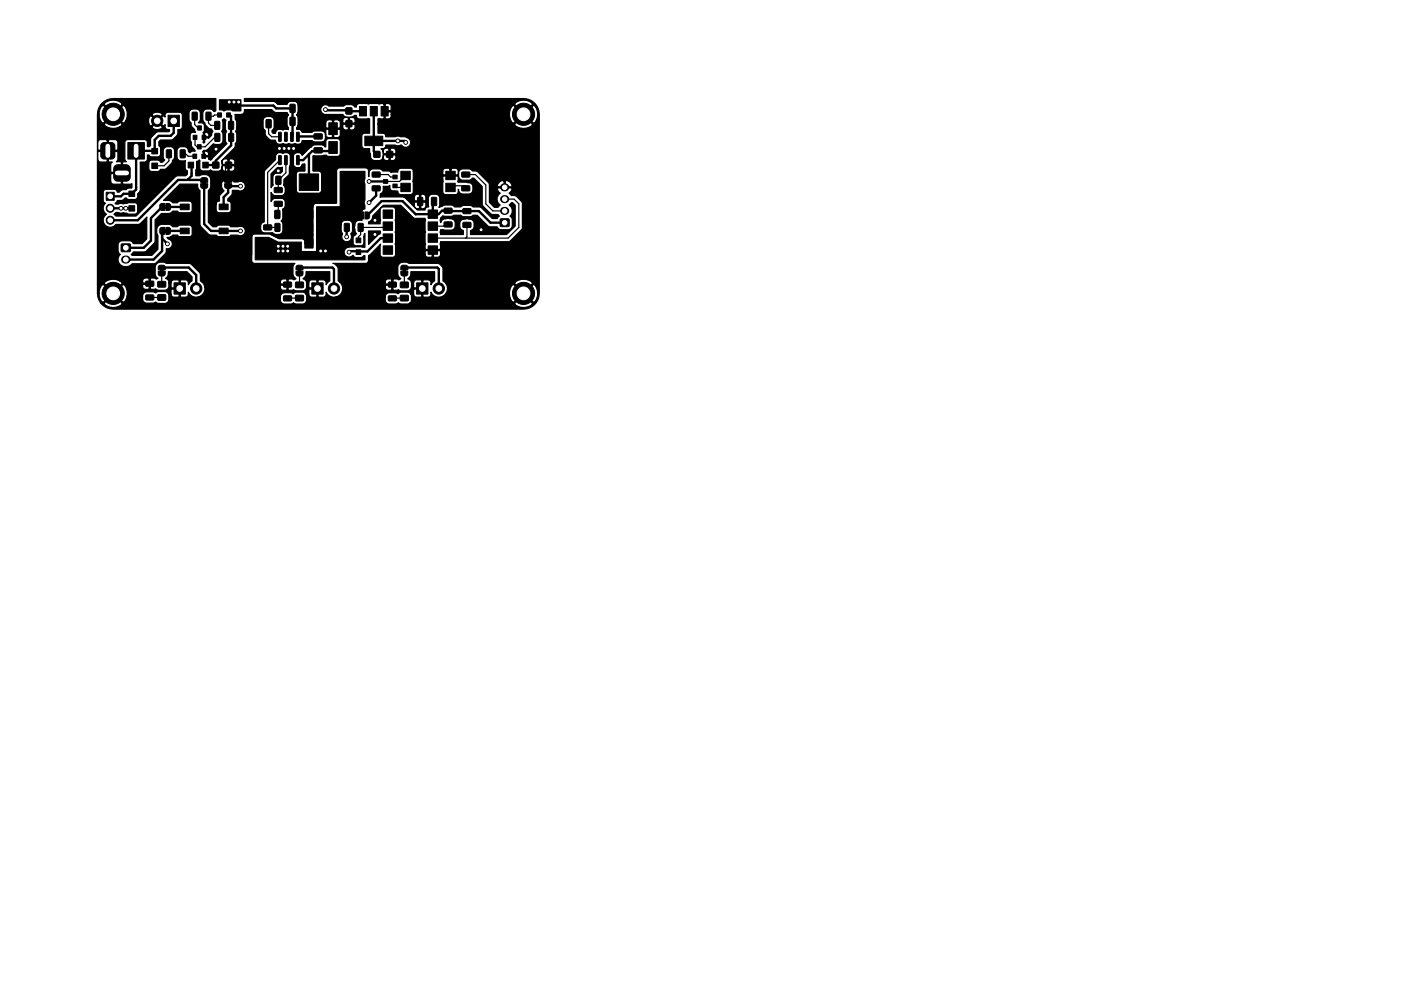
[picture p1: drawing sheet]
<svg xmlns="http://www.w3.org/2000/svg" width="297mm" height="210mm" viewBox="0 0 297 210" stroke-linecap="round" stroke-linejoin="round" font-family="sans-serif">
<g fill="#000" stroke="#000" stroke-width=".21">
<path d="M21.6 30.5l.4-.2 1.6-.1a.75 .75 0 0 1 .8 .8v2a.75 .75 0 0 1-.8 .7h-1.5a.75 .75 0 0 1-.7-.7v-2.1zM24.4 35.2l.5-.2 1.8-.1a.88 .88 0 0 1 .9 .9v1.8a.88 .88 0 0 1-.9 .8h-1.7a.87 .87 0 0 1-.9-.8v-1.9zM27.1 30.2h3.5v3.5h-3.5zM32.2 31.5h1.2v1.1h-1.2zM32.2 34.6h1.2v1.1h-1.2zM35.3 31.8h.8l.2 .1 .1 1.4-.2 .2h-.7l-.2-.1zM35.6 24.4h2.4v2.4h-2.4zM38.2 31.8h.9l.2 .1v1.4l-.1 .2h-.8l-.2-.1zM39.9 34.4h1.1v1.2h-1.1zM40.8 23.8h.8l.2 .1v1.4l-.1 .2h-.8l-.2-.1zM40.9 32.7h.8v.9h-.8zM40.9 28.7h.8v.9h-.8z"/>
<path d="M42.7 37.8l.3-.1h.8l.2 .4v.6h-1.5zM41.9 30.7h.7v.9h-.7zM41.9 26.7h.8v.9h-.8zM43 38.6h.6v.5h-.6zM42.8 32.7h.8v.9h-.8zM42.9 28.7h.7v.9h-.7zM42.5 39h1.5v.7l-.3 .3-.9-.1-.2-.3zM43 34.4h1.1v1.2h-1.1zM43.7 23.8h.8l.2 .1 .1 1.4-.2 .2h-.7l-.2-.1zM45.1 34.4h1.3v1.2h-1.3zM45.6 25.8l.8-.1 .2 .2v1.3l-.1 .2-.8 .1-.2-.2zM45.6 28.3h.8l.2 .1v1.4l-.1 .2h-.8l-.2-.1z"/>
<path d="M46.2 23.9h.8v.9h-.8zM47.7 37.8l.4-.1h.8l.2 .4v.6h-1.5zM47.1 21.9h.8v.9h-.8zM48.1 38.6h.6v.5h-.6zM48 23.9h.9v.9h-.9zM47.8 34.4h1.3v1.2h-1.3zM47.6 39h1.5v.7l-.4 .3-.8-.1-.3-.3zM48.5 25.8l.8-.1 .2 .2v1.3l-.1 .2-.8 .1-.1-.2zM48.5 28.3h.8l.2 .1 .1 1.4-.2 .2h-.7l-.2-.1zM53.5 25.4l.8-.1 .2 .2 .1 1.4-.2 .2h-.7l-.2-.1zM56.4 25.4l.9-.1 .2 .2v1.4l-.1 .2h-.8l-.2-.1zM58.5 37.4l.9-.1 .2 .2v1.4l-.1 .2h-.8l-.2-.1z"/>
<path d="M59.1 33l.5 .1v1.7l-.1 .1-.5-.1zM59.1 28.1l.5 .1v1.7l-.1 .1-.5-.1zM58.2 39.8h1.5l.2 .2-.1 .8-.2 .1h-1.3l-.2-.2zM60.4 33l.5 .1v1.7l-.1 .1-.5-.1zM60.4 28.1l.5 .1v1.7l-.1 .1-.5-.1zM61.6 33l.6 .1v1.7l-.1 .1-.5-.1zM61.6 28.1l.6 .1v1.7l-.1 .1-.5-.1zM61.5 37.4l.8-.1 .2 .2v1.4l-.1 .2h-.8l-.2-.1zM61.5 22.2l.9-.1 .2 .1v1.5l-.1 .2h-.8l-.2-.1zM61.5 24.9l.9-.1 .2 .2v1.4l-.1 .2h-.8l-.2-.1zM62.9 33l.6 .1v1.7l-.2 .1-.4-.1zM62.9 28.1l.6 .1v1.7l-.2 .1-.4-.1z"/>
<path d="M64.5 22.2l.8-.1 .2 .1v1.5l-.1 .2h-.8l-.2-.1zM64.5 24.9l.8-.1 .2 .2v1.4l-.1 .2h-.8l-.2-.1zM66.6 31.4h1.6l.1 .1v.8l-.2 .2-1.4-.1-.1-.2zM66.6 28.4h1.6l.1 .2v.8l-.2 .1h-1.4l-.1-.2zM69.7 26h1.8v2.5h-1.8zM69.7 30h1.8v2.5h-1.8zM73.4 25.6h1.2v1.3h-1.2zM73.4 22.9h1.2v1.3h-1.2zM76.2 22.6h1.5v2h-1.5zM77.4 28.9h3.7v2h-3.7zM78.5 22.6h1.5v2h-1.5zM79.3 32.1h1.2v1.3h-1.2z"/>
<path d="M78.9 39.5l1.6-.1 .1 .2v.8l-.2 .1h-1.4l-.1-.2zM78.9 36.5h1.6l.1 .2v.8l-.2 .1h-1.4l-.1-.2zM80.8 22.6h1.5v2h-1.5zM81.3 38.1h.9v.8h-.9zM82 32.1h1.2v1.3h-1.2zM83.3 37.1h.9v.8h-.9zM83.3 39h.9v.8h-.9zM85 38.9h2v1.8h-2zM85 36.3h2v1.8h-2zM94.5 36.3h2v1.8h-2zM94.5 38.9h2v1.8h-2zM97.9 39.5l1.6-.1 .1 .2v.8l-.2 .1h-1.4l-.1-.2z"/>
<path d="M97.9 36.5h1.6l.1 .2v.8l-.2 .1h-1.4l-.1-.2zM22.5 40.8h1.7v1.7h-1.7zM25.7 51.8h1.9v1.5l-1.8 .1zM27.3 40.5h1.3v1.2h-1.3zM27.3 43.6h1.3v1.2h-1.3zM30.9 59.7h1.6l.1 .2v.7l-.2 .1h-1.4l-.1-.2zM33.7 56.4l.3-.1h.8l.2 .3v.7h-1.5zM34 57.2h.6v.5h-.6zM34 43.3l.9-.1v1.5l-.7-.1-.3-.2v-.8zM34 48.4l.9-.2v1.5h-.7l-.3-.2v-.8zM34.8 43.6h.5v.6h-.5zM34.8 48.7h.5v.6h-.5z"/>
<path d="M33.5 59.8l1.6-.1v1.1l-1.6 .1zM33.5 57.6h1.5v.7l-.3 .2h-.9l-.2-.3zM35.2 43.2h.6l.3 .2 .1 .9-.3 .3-.7 .1zM35.2 48.2l.6 .1 .3 .2 .1 .9-.3 .3h-.7zM38.2 48.4h1.9v1.2h-1.9zM38.2 43.3h1.9v1.2h-1.9zM46.5 48.4h1.9v1.2h-1.9zM46.5 43.3h1.9v1.2h-1.9zM55.9 47.8l1.6-.1 .1 .2v.8l-.2 .1h-1.4l-.1-.2zM55.9 50.7l1.6-.1 .1 .2v.8l-.2 .1h-1.4l-.1-.2zM58.3 44.7l.8-.1 .2 .1 .1 1.5-.2 .2h-.7l-.2-.1zM58.3 47.4h.9l.2 .1v1.4l-.1 .2h-.8l-.2-.1z"/>
<path d="M58.2 42.8l1.5-.1 .2 .2-.1 .8-.2 .1h-1.3l-.2-.2zM60.2 59.9l1.5-.1 .1 .2v.8l-.2 .1h-1.4l-.1-.2zM61.3 47.4h.8l.2 .1v1.4l-.1 .2h-.8l-.2-.1zM61.2 44.7l.9-.1 .2 .1v1.5l-.1 .2h-.8l-.2-.1zM62.9 56.4l.3-.1h.8l.2 .3 .1 .7h-1.6zM63.2 57.2h.6v.5h-.6zM63.4 36.9h4.2v3.5h-4.2zM62.7 59.9h1.6v1.1h-1.6zM62.7 57.6h1.6l-.1 .7-.3 .2h-.9l-.2-.3zM65.2 47.4l.9-.1 .2 .2v1.4l-.1 .2h-.8l-.2-.1zM65.3 44.7l.8-.1 .2 .1v1.5l-.1 .2h-.8l-.2-.1zM65.3 50.7l.8-.1 .2 .1v1.5l-.1 .2h-.8l-.2-.1z"/>
<path d="M68.2 47.4l.8-.1 .2 .2 .1 1.4-.2 .2h-.7l-.2-.1zM68.2 44.7l.9-.1 .2 .1v1.5l-.1 .2h-.8l-.2-.1zM68.2 50.7l.9-.1 .2 .1v1.5l-.1 .2h-.8l-.2-.1zM73 36.9h4v3.5h-4zM73 47.4h.9l.2 .1v1.4l-.1 .2h-.8l-.2-.1zM75.5 53h1v1h-1zM75.5 50.5h1v1h-1zM76 47.4h.8l.2 .1v1.4l-.1 .2h-.8l-.2-.1zM76.2 45.1l.9-.1v1.5l-.7-.1-.3-.2v-.8zM77.4 45h.6l.3 .3 .1 .8-.3 .3-.7 .1zM81.2 52.2h2v1.7h-2zM81.2 49.6h2v1.8h-2z"/>
<path d="M81.2 47.1h2v1.8h-2zM81.2 44.5h2v1.8h-2zM82.4 59.9l1.5-.1 .2 .2-.1 .8-.2 .1h-1.4l-.1-.2zM85.1 56.4l.4-.1h.7l.3 .3v.7h-1.5zM85.4 57.2h.6v.5h-.6zM84.9 59.9h1.6l.1 1.1h-1.6zM85 57.6h1.5l-.1 .7-.3 .2h-.8l-.3-.3zM88.6 41.9l.8-.1 .2 .2v1.4l-.1 .2h-.8l-.2-.1zM90.8 44.5h2v1.8h-2zM90.8 47.1h2v1.8h-2zM90.8 49.6h2v1.8h-2zM90.8 52.2h2v1.7h-2z"/>
<path d="M91.5 41.9l.9-.1 .2 .2v1.4l-.1 .2h-.8l-.2-.1zM94.2 44.2h1.5l.2 .2-.1 .7-.2 .2-1.3-.1-.2-.2zM94.2 47.1h1.5l.2 .2-.1 .8-.2 .1h-1.3l-.2-.2zM98.2 44.3h1.5l.2 .1-.1 .8-.2 .1h-1.3l-.2-.2zM98.2 47.2h1.5l.2 .2-.1 .7-.2 .2-1.3-.1-.2-.2zM106.1 46.5h1.8v1.5h-1.8zM30.9 62.6h1.6l.1 .2v.7l-.2 .2-1.4-.1-.1-.1zM33.5 62.6l1.6-.1v1.1l-1.6 .1zM36.9 60h2.4v2.4h-2.4zM60.2 62.8h1.5l.1 .2v.7l-.2 .2-1.4-.1-.1-.2zM62.7 62.7h1.6v1.1h-1.6zM66.1 60h2.4v2.4h-2.4z"/>
<path d="M82.4 62.8h1.5l.2 .2-.1 .7-.2 .2-1.4-.1-.1-.2zM84.9 62.7h1.6l.1 1.1h-1.6zM88.3 60h2.4v2.4h-2.4z"/>
<circle cx="24" cy="24.2" r="2.35"/>
<circle cx="33.3" cy="25.6" r="1.2"/>
<circle cx="45.8" cy="31.6" r=".4"/>
<circle cx="48.6" cy="21.6" r=".4"/>
<circle cx="49.6" cy="21.6" r=".4"/>
<circle cx="50.6" cy="21.6" r=".4"/>
<circle cx="51" cy="39.5" r=".4"/>
<circle cx="59" cy="36.2" r=".4"/>
<circle cx="59.2" cy="31.5" r=".4"/>
<circle cx="60.2" cy="31.5" r=".4"/>
<circle cx="61.2" cy="31.5" r=".4"/>
<circle cx="62.2" cy="31.5" r=".4"/>
<circle cx="69" cy="23.2" r=".4"/>
<circle cx="78.2" cy="38.5" r=".4"/>
<circle cx="84.4" cy="29.9" r=".4"/>
<circle cx="86" cy="30.2" r=".4"/>
<circle cx="111" cy="24.2" r="2.35"/>
<circle cx="23.4" cy="46.7" r=".85"/>
<circle cx="23.4" cy="44.2" r=".85"/>
<circle cx="25.7" cy="44.2" r=".4"/>
<circle cx="26.7" cy="44.2" r=".4"/>
<circle cx="35.5" cy="51.7" r=".4"/>
<circle cx="51" cy="49" r=".4"/>
<circle cx="59" cy="52.2" r=".4"/>
<circle cx="59" cy="53.2" r=".4"/>
<circle cx="60" cy="52.2" r=".4"/>
<circle cx="60" cy="53.2" r=".4"/>
<circle cx="61" cy="52.2" r=".4"/>
<circle cx="61" cy="53.2" r=".4"/>
<circle cx="68" cy="53.2" r=".4"/>
<circle cx="69" cy="53.2" r=".4"/>
<circle cx="73.5" cy="50.2" r=".4"/>
<circle cx="74" cy="53.5" r=".4"/>
<circle cx="78.3" cy="43" r=".4"/>
<circle cx="79.5" cy="46.7" r=".4"/>
<circle cx="79.5" cy="49.7" r=".4"/>
<circle cx="102" cy="48.7" r=".4"/>
<circle cx="24" cy="62.2" r="2.35"/>
<circle cx="41.6" cy="61.2" r="1.2"/>
<circle cx="70.8" cy="61.2" r="1.2"/>
<circle cx="93" cy="61.2" r="1.2"/>
<circle cx="111" cy="62.2" r="2.35"/>
</g>
<path d="M106.9 39.7h.2M26.5 55.1h.3M106.9 42.2h.2M106.9 44.7h.2" fill="none" stroke="#000" stroke-width="1.7"/>
<g fill="none" stroke="#000" stroke-width=".5">
<path d="M36.8 25.6v2.6l-.6 .6h-2.5l-.9 .9v1.8l-.5 .5h-3.4v8.2l-1 .9h-1.7l-.5 .6h-2.3M39.8 38.1l3.5 .1M40.6 35v2.3l-.8 .9h-2l-8.6 8.5h-5.8M43.3 39.5v8l1.4 1.5h6.3M47.5 22.4h10.5l.6 .6h3.4v5.9l-.1 .1M48.4 39.5v1.4l-1 .9v2.1M48.4 39.5h.1M48.4 39.5h2.6M48.4 24.4h.3l.3 .2v6.2l-3.3 3.3v.9h-2.1M49 29.1h.1M65.5 32.7v5.9M67.4 28.9l-4.2 .1"/>
<path d="M69 23.2l.1 .2h4.2l.1 .2h3.6M70.2 32h-4l-1.9 2h-1.1M78.3 38.5h3.4M79.3 23.6v8.5l.6 .6M79.3 29.9h6.4l.3 .3M79.7 40v1.5l-1.4 1.5M23.4 44.2h4.5M27.9 44.2h.1M34.3 56.8h5.7l1.6 1.6v2.8M34.4 43.9l-2.4 2.4v4.7l-1.5 1.6h-3.8M34.4 50.6l1.1 1.1M34.4 49v4.3l-1.8 1.8h-5.9"/>
<path d="M35.7 49h3.5M35.7 43.9h3.5M39.2 49h.1M39.2 43.9h.1M47.4 49h.1M63.5 56.8h7l.3 .3v4.1M68.7 45.5h4.7l.3 .2h2.9M68.8 45.5h-.1M73.5 48.2v2M77.9 45.7l3-3h4.4l2.8 2.8 4.9-.1 .7-.7 7.8 .1 2.5 2.4h3M82.2 50.5h-1.5l-2.8 2.8h-3.7l-.2 .2M85.7 56.8h7l.3 .3v4.1"/>
<path d="M92 42.2l-.2 .2v3"/>
</g>
<g fill="none" stroke="#000" stroke-width=".25">
<path d="M35.8 32.6v1.6l-1 1h-2M38.7 32.6h.7l.5 .5h1.4M41.3 29.1v1.6l.4 .4h1.8l2-2h.6M41.5 24.7l-.2 .2v1.5l.8 .9h.3M46.6 24.4h-1.1l-.2 .2h-1.1v1.5l.5 .5h1.4M47.8 35v2.1l.6 .5v.6M57 26.2v2.2l.6 .6h1.7M59.3 34l-2.6 2.6v11.6h2.1M60.6 34v2.7l-1.6 1.6v2M61.9 34v6.7M79.7 37h2.6l.5 .5h.9M83.7 39.4l.4 .4h1.9"/>
<path d="M86 37.2l-1.3 1.3h-3M98.8 37h2l2.2 2.2v4l1.5 1.5h2.5M98.8 39.4h-2.9l-.4 .4M34.3 58.1v2.2M59 43.2v2.1l-.2 .2M61.9 40.6l-.2 .1v7.5M63.5 58.1v2.3M76.5 48.2v1.6l-.5 .4v1M82.2 48l-.2 .2h-6.1M85.7 58.1v2.3M95 47.1l-.9 .9h-2.3M99 47.2v3l-.3 .3"/>
<path d="M107 42.2h2l1 1v5l-2.3 2.3h-15.9M31.7 63.1h2.6M63.5 63.2l-2.5 .1M85.7 63.2l-2.5 .1"/>
</g>
<path d="M21.6 21.9a3.4 3.4 0 0 1 2.4-1h21.8v2.5l-.2 .2-.3 .1-.6-.5-.8-.1-.5 .2-.4 .6 .1 1.7 .3 .4 .3 .6 .6 .6 .6 .2 .3 .5-.3 .8-.7 .7-.8-.1v.8l-.2 .3-.2-.2 .1-2h.3v.8h.7a.55 .55 0 0 0 0-.7 .55 .55 0 0 0-.7-.1l-.4-.1 .3-.4-.1-1.4-.4-.2h-.8l.5-.7v-1.4a.89 .89 0 0 0-.9-.9l-1 .1-.5 .7v1.7l.4 .4 .1 .8 .7 .7 .2 .6h-.6a.64 .64 0 0 0-.6 .6v1l.3 .4v.9l.8 1.1h-.6l-.6 .3-.3-.4a.89 .89 0 0 0-.9-.9h-.8l-.5 .4-.2 .5v1.3a.89 .89 0 0 0 .9 .8h.9v1.7l.4 .4v.7l-.3 .4h-1.6l-.5 .1-8.5 8.4h-4.2l-.5-.3 .5-.4 1 .1 .6-.1 1.1 .3h1.5l.4-.5v-1.3a.64 .64 0 0 0-.6-.6h-1.4l-1 .3-.6-.1-1 .1-.2-.2 .3-.2 .2-.4h1.1l.6-.5 .6 .3h1.4a.64 .64 0 0 0 .6-.6v-.6l.4-.4 .1-.5v-5.6h1.9v1.3l.1 .3 .4 .2h1.4l.5-.5 1.2-.1 1.2-1.2 .6-1.3v-1.3l-.1-.5-.6-.4h-.8a.89 .89 0 0 0-.9 .9v1.4l.3 .5-.4 .5h-.5l-.5-.4h-1.3a.64 .64 0 0 0-.6 .6h-1.9v-.2h1l.4-.2 .1-.3v-1h.4l.2 .3 .4 .1h1.3l.4-.2 .1-.3v-1.3l-.3-.6v-.9l.3-.3h2.2l.5-.1 1-1.1v-1h.3a.64 .64 0 0 0 .7-.7v-2.4l-.2-.4-.5-.2h-2.4a.64 .64 0 0 0-.6 .6v.5l-.4-.3-1.1 1 1.1 1.1 .4-.3v.4a.71 .71 0 0 0 .9 .7l-.1 .4h-2.1l-.7 .3-1 1.1-.1 1.6-.2 .2h-.5v-1l-.3-.4-3.8-.1a.64 .64 0 0 0-.6 .6v3.5l.3 .6h-.7l-.1 .2v4.4l.1 .2 1.9-.1v.8l-.9 .2-.3 .2-1 .1-.5 .5h-.4l-.2-.5-.4-.1h-1.8a.64 .64 0 0 0-.6 .6v1.8l.4 .5a1.48 1.48 0 0 0 .3 2.4 1.49 1.49 0 0 0-.3 2.2 1.49 1.49 0 0 0 2.3-.1h4.8l.4-.2 1.3-1.4v4.7l-1 1h-1.8l-.4-.5-.5-.1h-1.5l-.5 .1-.4 .6v1.4l.2 .5 .3 .3a1.6 1.6 0 0 0 .1 2.3 1.6 1.6 0 0 0 2.3-.2l.1-.1 4.9-.1 2.2-2.2 .2-.9h.1a1.04 1.04 0 0 0 1.1-.9 1.04 1.04 0 0 0-.8-1.2l-.3-.3 .8-.2h17.2v5l.2 .5 .4 .2h8.5l-.4 .7v1.5l.2 .6 .4 .4a.49 .49 0 0 1-.7 .1h-.8l-.1 .1v2.1l.1 .2h.6a.58 .58 0 0 1 .9 .1h1.4a.89 .89 0 0 0 .9-.9v-.8h.5v.9l.1 .2h1.6v-1.6l-.2-.1h-1l-.3 .2-.2 .4h-.5a.87 .87 0 0 0-.7-.8l.5-.7 .1-.9h5v2l-.8 .8v-.4a.64 .64 0 0 0-.6-.6h-.9l-.2 .1v3.4l.2 .1h1.2l.3-.3v-.7a1.81 1.81 0 0 0 2.1 1h10.5v.6a.89 .89 0 0 0 .9 .9h1.4a.55 .55 0 0 1 .9 0h1.5l.5-.2h22.2l.2 .4a3 3 0 0 0 3.4 0l.2-.4-1.9-1.9-1.9 1.9h-22.2l.3-.5-.1-1.4h.6a.64 .64 0 0 0 .6 .6h.9l.2-.1v-1.6h-1.5l-.2 .2v.9h-.6l-.3-.3-.4-.1h-1.5l-.5 .3-.4-.2h-1.4a.89 .89 0 0 0-.9 .9h-10.4a1.83 1.83 0 0 0 1.3-2.1h9.1l.1 .4 .3 .2 .8 .1 .2-.2v-.9h-1.3l-.1 .4h-9.1l-.2-.6-.4-.5h9.7l.1 .5h1.3v-1h.2v2.1l.2 .2 1-.2 .4 .3h1.6l.7-.5v-1.2h.5v.9l.2 .2h1.5v-1.6l-.2-.1h-.9a.64 .64 0 0 0-.6 .6h-.5l-.2-.6-.5-.2 .5-.7 .1-.9h5v2l-.7 .8-.1-.6-.3-.4h-1.2l-.1 .1v3.4l.1 .1h.9a.64 .64 0 0 0 .7-.6v-.3a1.84 1.84 0 0 0 3.1 .2h13.5l.2 1.1 .3 .5 .4 .3 1.9-2h.4l1.9 2a2.49 2.49 0 0 0 0-3.9l-1.9 1.9h-.4l-1.9-1.9-.4 .3-.3 .5-.2 1.2h-13.5l.3-.6 .1-.7-.4-.8h14.6l1.9 1.9 1.9-1.9a2.49 2.49 0 0 0-3.8 0h-14.6l-.6-.6v-2.9l-.8-.8h-6.4l-.5-.2-.7-.1a1.14 1.14 0 0 0-1.2 1.2l.1 1.5 .6 .9a.48 .48 0 0 1-.8 0l-1.1 .1-.2-.1h-.6a.64 .64 0 0 0-.6 .6h-9.7l-.3-.2-.1-2.9-.5-.6-.5-.2h6.9a.63 .63 0 0 0 .6-.7v-1l2.6-2.4-.1 2.1a.64 .64 0 0 0 .6 .7h2.2l.4-.3 .1-.4h6.2a.64 .64 0 0 0 .7 .7h.7l.1-.2v-1.2h.3v1.2l.2 .2 .9-.1 .4-.3v-.9l-.2-.1h-2.9l-.2 .1v.6h-6.2l-.2-2.1 .2-.4-.2-2.2 .2-.3-.2-2.2 .2-.4v-1.9l-.2-.3-.3-.2h-2.2a.64 .64 0 0 0-.6 .6l.1 2.2-.1 .8h-2.5v-.4a1.16 1.16 0 0 0 .9-1.3l2.3-2.2h3.7l2.6 2.6 .5 .1h2l.2 .4-.2 .4 .2 2.1-.2 .4 .2 2.2-.2 1 .2 .1h2.9l.2-.1-.1-1 .1-.5h14.5l.4-.2 2.4-2.6v-5.4l-1.3-1.5-1-.1-.5-.5 .6-.6 .1-.3-.2-.2h-2.8a.88 .88 0 0 0 .5 1.1 1.49 1.49 0 0 0 0 2.5l-.5 .5h-.8l-1-1.1v-3.5h1.6l.2 .2h1.3v-1.2h.2v1.2h1.3a1.04 1.04 0 0 0-1.3-1.2 1.27 1.27 0 0 0-1.7 1h-1.6l-.3-.7-2.2-2.2-.4-.2h-.8l-.6-.4-1.4-.1-.5 .2-.3 .6-.1 .7a.89 .89 0 0 0 .9 .9h1.4l.6-.4h.4l1.7 1.8 .1 3.9 1.8 1.9 1.5 .1 .3 .4-.5 .5h-1l-2.2-2.2-.5-.3h-1.4l-.7-.3h-1.4l-.5 .3h-1.3l-.6-.4h-1.4l-1.3 .5h-.1l.2-.6v-1.6l-.5-.5-1-.1a.89 .89 0 0 0-.9 .9l.1 1.8h-.1a.64 .64 0 0 0-.7 .7h-1.6l-.9-1h.3v.2a.65 .65 0 0 0 1 .3v-1.2h.3v1.2l.2 .2a.71 .71 0 0 0 .9-.7v-.6l-.2-.1h-2.1l-.1 .1v.6h-.3l-1.9-1.8h2.2v.7l.1 .1h.9v-1.2h.3v1.2h.9l.2-.1v-.7a.65 .65 0 0 0-.4-.5 .65 .65 0 0 0-.7 .1l-.4-.2a.71 .71 0 0 0-.9 .6h-7.3v-.7l.4-.2 .2-.5 .1-.9h1l.4-.2v.5a.64 .64 0 0 0 .6 .7h1a.66 .66 0 0 0 .7 .8h2l.4-.2 .2-.4-.1-2.2 .1-.4h6.3l.1 .4-.1 2.2a.64 .64 0 0 0 .6 .6l2.3-.1 .3-.3 .1-.7v.1a.89 .89 0 0 0 .9 .9h1.3l.5-.2 .3-.6 .1-.8a1.04 1.04 0 0 0-1.3-.9h-1.9v-1.2l-.1-.1h-3l-.1 .1v.6h-6.3v-1.8h6.3v.6l.1 .2h1.4v-1.2h.2v1.2h1.4l.1-.2v-.8l-.3-.4h-1l-.4 .2-.2-.2h-.7a.64 .64 0 0 0-.6 .6h-6.3l-.2-.4-.3-.2h-2.1a.67 .67 0 0 0-.7 .8l-1.4 .1-.5-.3h-1.3l-.6-.4-1.4-.1a.89 .89 0 0 0-.9 .9v.8h-.1v-1.4l-.2-.3-.3-.2h-5.6a.64 .64 0 0 0-.6 .6v6.9h-4.4a.67 .67 0 0 0-.6 .9l-.5 .1v5.5l.5 .2v.2l-.5 .1v1.5h-.3v-1.5a.71 .71 0 0 0-.8 0 .71 .71 0 0 0-.2 .9l-.6-.4h-4.9l-2.1-1h-3.1l-.4 .3-.1 .3h-17.2l.4-.3h1l.5 .3h2a.64 .64 0 0 0 .7-.6l-.1-1.3-.3-.5h-2.2l-.5 .3h-1.1l-.7-.5h-1.6a1.14 1.14 0 0 0-1.1 1.1l.1 .8 .2 .4v3l-1.3 1.3h-4.2l-.2-.2 .5-.5h2.2l.5-.2 1.7-1.8 .2-.5v-4.4l1.3-1.3h1.7l.7-.5h1.1l.5 .3h2.2l.3-.5 .1-1.3a.64 .64 0 0 0-.7-.6h-2l-.5 .3h-1l-.7-.4-1.2-.1 3.4-3.4h3.8l.1 .8 .4 .5v7.1l.2 .5 1.5 1.6 .5 .3h1.3l.6 .3h2l.4-.3h1.6a1.04 1.04 0 0 0 1.5-.9 1.04 1.04 0 0 0-1.5-.9h-1.6l-.1-.2h6.4v.7a.89 .89 0 0 0 .9 .8h1.7l.5 .3 .8 .1 .5-.2 .4-.5h.5l.1 .1a.64 .64 0 0 0 1 .4v-1.2h.3v1.2l.1 .2a.7 .7 0 0 0 .9-.7h1.6v.2a.65 .65 0 0 0 1.1 .3v-1.2h-.9l-.2 .1v.6h-1.6v-.6l-.1-.1h-2.1l-.1 .1-.1 .6h-.5v-1.6l-.4-.6 .4-.5h.5l.3 .5-.3 .5 .1 .6 .1 .1h.9v-2.5h.3v2.5h.9l.1-.1v-.7h1.6v.7l.2 .1h.9v-2.5h-.9l-.1 .2v.7l.2 .4-.3 .4-1.6-.1a.41 .41 0 0 1 .1-.7v-.7l-.2-.2h-2.1l-.2 .2v.6h-.5v-1.8h.5v.6l.2 .2h.9v-1.3h.3v1.3h.9l.2-.2v-.6h1.6v.6l.1 .2h.9v-1.3l-.1-.1a.71 .71 0 0 0-.9 .6h-1.6v-.1a.65 .65 0 0 0-1.1-.4l-.4-.1a.71 .71 0 0 0-1 .6h-.5l-.1-.2 .4-.2 .2-.5v-.9l-.4-.6-.5-.2-1.4 .1-.5 .2-.2 .4v-1.9l.5 .7h1.6a.89 .89 0 0 0 .9-.9v-.8l-.4-.5 .1-.2h.6v.2a.65 .65 0 0 0 1 .3v-1.2h-.9l-.1 .1v.6h-.6v-1l.6-.5v.4l.1 .1h.9v-1.2l-.4-.2v-1.2l.4-.1v-2.9h.2v2.9l.2 .2 .5-.1a.95 .95 0 0 0 1.4-.6l.5-.1v1.5h-1.3l-.3 .1-.2 .4-.5-.1-.2 .2v2.7l.2 .2 .5-.1 .1 .9 .4 .4h4.3a.64 .64 0 0 0 .6-.6v-3.6l-.2-.4-.3-.1h-1.3v-3.2h1.7l1.1-.2 .5 .3 2.1-.1 .3-.4v-2.7a.64 .64 0 0 0-.6-.6l-2.1 .1-.3 .4v1.3l-.8-.5-1.8 .1-2.5 2a1.09 1.09 0 0 0-1.5-.3l-.3-.1-.4 .1-.2-.1-.4 .1a1.24 1.24 0 0 0-1.2 0 .97 .97 0 0 0-1.6 .6v.7l-2.2 2.2-.2 .4v10.7a.88 .88 0 0 0-.8 .8h-6.4l-.4-.1h-1.9l-.6 .3h-.8l-.9-.9v-3.9h1.6v1.3l.4 .5h2.2a.64 .64 0 0 0 .6-.6v-1.3a.65 .65 0 0 0-.7-.5v-.5l.9-1 .1-.8h1.2a1.04 1.04 0 0 0 1.5-.9 1.04 1.04 0 0 0-1.5-.9h-.9l-.6-.5-.3-.2-.9 .1-.6 .5-.2 .4v.8l.5 .8-.9 1-.1 1.2a.64 .64 0 0 0-.7 .6h-1.6v-2.9l.4-.7 .1-1.5a1.14 1.14 0 0 0-1.2-1.2l-2 .3 .2-3.1 .6-.3 .1 .2v1.5a.64 .64 0 0 0 .6 .7h1.3l.3-.3 .5 .3h1.3l.4-.2 .3-.4a.64 .64 0 0 0 .6 .6h.5l.1-.1v-1.1h.3v1.1l.1 .1 .9-.2 .2-.8-.2-.2h-2.3l-.3 .6v-1.4l.3 .6h1v-1h.3v1h1a.73 .73 0 0 0 0-1 .73 .73 0 0 0-1 0l-1-.2-.4 .3-.1 .3-.1-.2 2.8-2.9 .1-.8 .3-.6v-1.4l-.3-.5 .3-.8h2.6a.65 .65 0 0 0 .4 .6 .65 .65 0 0 0 .7-.1v-1.2h.2v1.2l.2 .2a.71 .71 0 0 0 .9-.7v-.6l-.1-.1h-2.2l-.1 .1v.6h-2.6v-1.3l-.3-.5h2.9v.7l.1 .1h1v-1.2h.2v1.2h1l.1-.1v-.8a.65 .65 0 0 0-1.1-.3l-.4-.2a.71 .71 0 0 0-.9 .6h-2.9l-.1-1h1.4a.73 .73 0 0 0 .6-1h5.8l.8 .6h2.4l.3 .4-.3 .8v1.5l.3 .5v.4l-.6-.1-.6 .1a.95 .95 0 0 0-1.5 .8h-.5l-.2-.2v-.4l.4-.6 .1-1.5a.89 .89 0 0 0-.9-.9h-.8l-.6 .4-.2 .5 .1 1.5 .4 .6v.8l.2 .4 .9 .8 1.1 .1a1.04 1.04 0 0 0 1.6 .7 1.24 1.24 0 0 0 1.3 0 1.21 1.21 0 0 0 1.2 0 .95 .95 0 0 0 1.6-.7h2l.5 .3h1.7l.6-.5 .2-1.1a.64 .64 0 0 0 .6 .7h.6l.2-.2v-1.6h.2v1.6l.2 .2 1-.1 .2-.4v-1.1l-.1-.2h-2.8l-.1 .2v.9l-.4-.5-.6-.3-1.5 .1-.5 .3h-2a.89 .89 0 0 0-1.2-.7v-.3l.3-.5h.6a.65 .65 0 0 0 .4 .6 .65 .65 0 0 0 .6-.1v-1.2h.3v1.2l.2 .2a.71 .71 0 0 0 .9-.7v-.6h2.9v1l.1 .2h1.3v-1.6h.2v1.6h1.3l.1-.3h.6a.7 .7 0 0 0 .4 .7 .7 .7 0 0 0 .8-.2v-1h.2v1l.2 .2 .8-.2 .2-.9-.2-.1h-2.3l-.1 .1v.4h-.6v-1l-.2-.4h.8v.5l.1 .1h1.1v-1h.2v1h1l.2-.1v-.6l-.3-.4-.7-.1-.4 .2a.7 .7 0 0 0-.8-.2 .7 .7 0 0 0-.4 .6l-1.8-.1-.4 .2-.2-.2h-.6a.64 .64 0 0 0-.6 .6l-5.2-.1-.1 .1v.6h-.6v-1.7l-.3-.6 .3-.4h.6v.1a.4 .4 0 0 1 0 .7v.8l.1 .1h.9v-2.5h.3v2.5h.9l.2-.1v-.8l-.2-.3 .2-.5v-.6l-.2-.2h2v.3a1.07 1.07 0 0 0 1.2 .9h3.5l.4 .4 .5 .2h1l.5-.4h.5v.1a.64 .64 0 0 0 .6 .6h1.5l.4-.1 .3 .1v3.1h-1a.64 .64 0 0 0-.7 .6l.1 2.2 .4 .4h1.2v.8l.2 .4a1.04 1.04 0 0 0 .8 1.4l1.3-.1 .5-.6 .3 .6 .8 .1 .2-.2v-1h.2v1a.73 .73 0 0 0 1.2-.4v-.5l-.1-.1h-2.4l-.2 .5v-1.3l.2 .5h1.1v-1h.2v1h1.1a.73 .73 0 0 0-.1-1 .73 .73 0 0 0-1 0l-.4-.2-.6 .1-.5 .6-.4-.6h.3a.65 .65 0 0 0 .7-.7l3.4 .1a1.08 1.08 0 0 0 1.8-.3 1.08 1.08 0 0 0-1-1.5l-1.5-.2-.7 .1h-2v-.1a.64 .64 0 0 0-.7-.6h-1v-2h29l.2 .4a3 3 0 0 0 3.4 0l.2-.4-1.9-1.9-1.9 1.9h-29v-1.1l.3-.1 .9 .1 .1-.1v-1.4h.3v1.4l.1 .1h.6a.74 .74 0 0 0 .5-.9h25.1l.2 1.1 .3 .5 .4 .3 1.9-2h.4l1.9 2a2.49 2.49 0 0 0 0-3.9l-1.9 1.9h-.4l-1.9-1.9-.4 .3-.3 .5-.2 1.2h-25.1v-.4l-.1-.2h-1.4v-1.6h.3v1.4h1.1l.1-.2v-.8l-.1-.3h26.3l1.9 1.9 1.9-1.9a2.49 2.49 0 0 0-3.8 0h-26.3l-.5-.2h-.5l-.1 .1-.4-.1-.9 .1-.4-.1h-1.5l-.4 .1-.4-.1h-1.6a.66 .66 0 0 0-.5 .7h-.4l-.3-.4-.5-.1h-1l-.5 .3h-3.2a1.04 1.04 0 0 0-1.1-.2 1.04 1.04 0 0 0-.6 .8h-4.1l-.1 .2v.6h-.6v-1.8h.6v.6l.1 .2h.9v-1.3h.3v1.3h.9l.2-.2v-.7a.65 .65 0 0 0-1.1-.4l-.4-.1a.71 .71 0 0 0-.9 .6h-.6l-.4-.5-.5-.1h-.9l-.6 .6h-1.9l-.5-.4-.4-.2h-6.2v-.6h59.2a3.3 3.3 0 0 1 3.3 3.4v38.6a3.3 3.3 0 0 1-3.3 2.7l-87.6-.1a3.2 3.2 0 0 1-2-1.2h.7l.2 .4a3 3 0 0 0 3.4 0l.2-.4-1.9-1.9-1.9 1.9h-.7a3.2 3.2 0 0 1-.7-2h.3l.2 1.1 .3 .5 .4 .3 1.9-2h.4l1.9 2a1.91 1.91 0 0 0 .8-1.4h3.3v.6a.89 .89 0 0 0 .9 .9h1.4l.5-.2 .5 .3 1.8-.1 .5-.6-.1-1.3h.6l.1 .5 .4 .1h1l.2-.1v-1.6h-1.6l-.1 .2v.9h-.6l-.3-.4-.5-.1h-1.4l-.5 .3-.5-.3h-1.4a.89 .89 0 0 0-.9 .9h-3.3v-1.1l-.3-.9h3.6a.64 .64 0 0 0 .7 .6h.6l.1-.2v-.9h-1.2l-.2 .5h-3.6l-.5-.5-1.9 1.9h-.4l-1.9-1.9a2.13 2.13 0 0 0-.9 2h-.3v-2.1h1.4l1.9 1.9 1.9-1.9-.5-.6h4.8l.2 .5h1.2v-1h.3v2.1l.1 .2 1-.1 .5 .3 1.8-.1 .4-.5 .1-1h.5v.9l.1 .2h1.6v-1.6l-.2-.1h-1.1l-.3 .3-.1 .3h-.5a.89 .89 0 0 0-.7-.9l.5-.6 .1-.9h3.9l1.1 1.1v.9l-.8 .8v-.4a.64 .64 0 0 0-.6-.6h-.9l-.2 .1v3.4l.2 .1h1.1l.4-.3v-.7a1.81 1.81 0 0 0 2.1 1h17.4v.6a.89 .89 0 0 0 .9 .9h1.5a.55 .55 0 0 1 .9 0h1.4a.89 .89 0 0 0 .9-.9l-.1-1.2h.6l.2 .5 .3 .1h1l.2-.1v-1.6h-1.6l-.1 .2v.9h-.6l-.3-.3-.5-.1h-1.4l-.5 .3-.4-.2h-1.6l-.6 .4-.2 .5h-17.4a1.82 1.82 0 0 0 1.4-2.1h16l.2 .4 .2 .2 .9 .1 .1-.2v-.9h-1.2l-.2 .4h-16l-.2-.6-.4-.5h16.6l.2 .5h1.2v-1l-.1-.1h-.9l-.2 .3-.2 .3h-16.6l-.3-.2v-1.2l-.2-.5-2-2h-5l-.5-.2-.8-.1a1.14 1.14 0 0 0-1.1 1.2v1.5l.6 .8-.4 .1-.4-.2-1.1 .1-.1-.1h-.6l-.5 .2-.2 .4h-4.8a2.95 2.95 0 0 0-3.1 .1l-.2 .5h-1.4v-21.8h2.8a.64 .64 0 0 0 .6 .7h1.5l.1-.2v-2.1h-2.1l-.1 .2v1.4h-2.8v-4.7l.4 .6 1.5 .1 .1-.2v-2.1h.3v2.1l.1 .2h.7l-.3 .4v1.6l.1 .2h2.1v-2.1l-.1-.2h-.9l.3-.4v-1.6l-.2-.2h-3.9l-.2 .2v1.4v-3.5v1.5l.2 .2h1.8v-2.1h.3v2.1h1.8l.2-.2v-1.6l-.2-.3-.3-.2h-1.4l-.4 .2-.1-.2h-1.2a.76 .76 0 0 0-.7 .6v-3.9h1.4a2.55 2.55 0 0 0 3.2 .6h6.9l.2 .3 .3 .2 .7 .1 .9-.3 .1-.3-1.1-1.1-1.1 1.1h-6.9l.4-.2 .2-.4-1.9-1.9-1.9 1.9h-1.4v-2h.3a2.11 2.11 0 0 0 .9 1.9l1.9-2h.4l1.9 2 .5-.5h4.9a.99 .99 0 0 0 .6 1l1.1-1.1-1.1-1a1.1 1.1 0 0 0-.6 1.1h-4.9l.4-1.3h5.2l1.1 1.1 1.1-1.1-.1-.3-1-.3-.9 .3-.2 .3h-5.2l-.2-1.3-.3-.5-.4-.3-1.9 1.9h-.4l-1.9-1.9a2.13 2.13 0 0 0-.9 2h-.3v-.7l.7-1.4h.7l1.9 1.9 1.9-1.9a2.49 2.49 0 0 0-3.8 0h-.7zM47.1 25.5l.4-.3 .4 .3-.1 .5v1.2l.3 .7-.3 .5v1.4l.3 .7-3.1 3.1a.4 .4 0 0 1-.3 .4 .4 .4 0 0 1-.4-.2l-.2-.5h-1v-1.1h.2v.8h.8a.55 .55 0 0 0 0-.7 .55 .55 0 0 0-.8-.1l-.3-.1 .2-.2 .7-.1 1.3-1.3 1.2 .2a.89 .89 0 0 0 .9-.9v-1.4l-.3-.5 .3-.7v-1.2zM46.5 21.2h4.6v2.3h-1.8l-.3-.2h-1.1a.54 .54 0 0 1-.8 0h-.6zM51.8 23.3h5.8l.8 .6h2.4l.3 .4-.3 .8v1.5l.3 .5v.4l-.6-.1-.6 .1a.95 .95 0 0 0-1.5 .8h-.5l-.2-.2v-.4l.4-.6 .1-1.5a.89 .89 0 0 0-.9-.9h-.8l-.6 .4-.2 .5 .1 1.5 .4 .6v.8l.2 .4 .9 .8 1.1 .1a1.04 1.04 0 0 0 1.6 .7 1.24 1.24 0 0 0 1.3 0 1.21 1.21 0 0 0 1.2 0 .95 .95 0 0 0 1.6-.7h2l.7 .4 1.7-.1v.7h-2l-2.4 2.1a.97 .97 0 0 0-1-.5 .97 .97 0 0 0-.9 .7v1.9a.97 .97 0 0 0 1 .6 .97 .97 0 0 0 .9-.7l.5-.1v1.5h-1.3l-.4 .4-.1 3.7a.64 .64 0 0 0 .6 .6h4.2l.4-.2 .2-.4v-3.5a.64 .64 0 0 0-.6-.6h-1.2l.1-3.3h2l.1 .4h2.4v9.7h-4a.63 .63 0 0 0-.6 .6v8.9h-1.8v-1.5l-.2-.3-.3-.2h-5l-2-1h-3.1a.64 .64 0 0 0-.6 .6v3.9h-2.3v-4.1h.2a1.06 1.06 0 0 0 .7-1.1 1.06 1.06 0 0 0-.9-1h4.1v.7a.89 .89 0 0 0 .9 .8h1.7l.5 .3 .8 .1 .5-.2 .4-.4v-1.7l-.4-.6 .4-.6-.1-1.9 .5-.5 .1-1.1-.4-.6-.5-.2-1.6 .1-.5 .6v-1.9l.5 .7h1.6a.89 .89 0 0 0 .9-.9v-.8l-.4-.5 .1-1.2 1.2-1.3 .2-3.7a1.04 1.04 0 0 0-1.7-.6 .96 .96 0 0 0-1.5 .6v.7l-2.2 2.2-.2 .4v10.7a.88 .88 0 0 0-.8 .8h-4.1v-7.4a1.04 1.04 0 0 0 .9-1 1.04 1.04 0 0 0-.9-1l.1-14.2a.73 .73 0 0 0 .6-1zM58.9 35.5h1v.8a1.21 1.21 0 0 1-1.4 .4l-.6 .6v2l-.4 .5v-2.9zM51.8 20.9h16.7v1.5a1.03 1.03 0 0 0 0 1.7v3.7l-1.7-.1-.7 .4h-2a.89 .89 0 0 0-1.2-.7l.3-1v-1.5l-.3-.5 .3-.6v-1.5a.89 .89 0 0 0-.9-.8h-.9l-.6 .6h-1.9l-.5-.4-.4-.2h-6.2zM54.1 50.4h2.9l2 1h4.9v2h3.1l.1-.2v-5.6h5.2l.1 1.4a.82 .82 0 0 1 .1 1.1 1.07 1.07 0 0 0 1.3 1.1 1.07 1.07 0 0 0 .6-1.6l.3-.6v-1.4a.89 .89 0 0 0-.9-.9h-.6a.89 .89 0 0 0-.9 .9h-5.2v-3.7l5-.1v-7.4h5.3v1.5l-.2 .5 .2 .6v3.4l-.2 .5 .2 1.4a.64 .64 0 0 0-.7 .7l.1 1.7h-.7a1.04 1.04 0 0 0-.9 1.3l.1 1.2a.39 .39 0 0 1 .2 .4 .39 .39 0 0 1-.2 .3l-.4 .5v1.1a.64 .64 0 0 0 .6 .6h1a.64 .64 0 0 0 .6-.6v-1.3l.3-.7v3l-3.2-.1a1.09 1.09 0 0 0-1.2 1.5 1.09 1.09 0 0 0 1.9 .3l.2 .3 .4 .1h1.1l.5-.4h.3v.9h-23.3zM64.6 51.3l.1 .1zM78.1 49h2.5l.1 .2a.63 .63 0 0 1-.6 .7l-2 2zM93.4 46.2l.5-.4 1.7 .1 .6-.2h1.5l.5 .3h1.4l.7-.3h.9l2.5 2.4h1.7l.2 .4 .5 .2h1.6a.89 .89 0 0 0 .9-.9v-1.3l-.5-.6a1.48 1.48 0 0 0-.2-2.4l.5-.5h.3l.5 .6v4.3l-1.8 1.9h-7.6v-.9a.88 .88 0 0 0 .7-.9v-.6a1.04 1.04 0 0 0-1.2-.9h-.6a1.04 1.04 0 0 0-1.2 .9v.6a.88 .88 0 0 0 .7 .9v.9h-4.8l-.1-.6 .1-.5 2.2 .1a.89 .89 0 0 0 .9-.9v-.6a1.04 1.04 0 0 0-1.2-.9h-.6a1.22 1.22 0 0 0-1.3 .8l-.1-.5z" fill="#000" stroke="#000" stroke-width=".25"/>
<g fill="#fff" stroke="#fff" stroke-width=".21">
<circle cx="102" cy="48.7" r=".2"/>
<circle cx="61.2" cy="31.5" r=".2"/>
<circle cx="60.2" cy="31.5" r=".2"/>
<circle cx="59.2" cy="31.5" r=".2"/>
<circle cx="62.2" cy="31.5" r=".2"/>
<circle cx="79.5" cy="46.7" r=".2"/>
<circle cx="79.5" cy="49.7" r=".2"/>
<circle cx="59" cy="36.2" r=".2"/>
<circle cx="45.8" cy="31.6" r=".2"/>
<circle cx="50.6" cy="21.6" r=".2"/>
<circle cx="49.6" cy="21.6" r=".2"/>
<circle cx="48.6" cy="21.6" r=".2"/>
<circle cx="26.7" cy="44.2" r=".2"/>
<circle cx="25.7" cy="44.2" r=".2"/>
<circle cx="59" cy="53.2" r=".2"/>
<circle cx="60" cy="53.2" r=".2"/>
<circle cx="61" cy="53.2" r=".2"/>
<circle cx="61" cy="52.2" r=".2"/>
<circle cx="60" cy="52.2" r=".2"/>
<circle cx="59" cy="52.2" r=".2"/>
<circle cx="69" cy="53.2" r=".2"/>
<circle cx="68" cy="53.2" r=".2"/>
<circle cx="69" cy="23.2" r=".2"/>
<circle cx="74" cy="53.5" r=".2"/>
<circle cx="35.5" cy="51.7" r=".2"/>
<circle cx="73.5" cy="50.2" r=".2"/>
<circle cx="86" cy="30.2" r=".2"/>
<circle cx="84.3" cy="29.9" r=".2"/>
<circle cx="51" cy="49" r=".2"/>
<circle cx="78.3" cy="43" r=".2"/>
<circle cx="51" cy="39.5" r=".2"/>
<circle cx="78.2" cy="38.5" r=".2"/>
<circle cx="33.3" cy="25.6" r=".6"/>
<circle cx="36.8" cy="25.6" r=".6"/>
<circle cx="41.6" cy="61.2" r=".6"/>
<circle cx="38.1" cy="61.2" r=".6"/>
<circle cx="93" cy="61.2" r=".6"/>
<circle cx="89.5" cy="61.2" r=".6"/>
<circle cx="70.8" cy="61.2" r=".6"/>
<circle cx="67.3" cy="61.2" r=".6"/>
<circle cx="24" cy="24.2" r="1.35"/>
<circle cx="107" cy="39.7" r=".47"/>
<circle cx="107" cy="42.2" r=".47"/>
<circle cx="107" cy="44.7" r=".47"/>
<circle cx="107" cy="47.2" r=".47"/>
<circle cx="111" cy="24.2" r="1.35"/>
<circle cx="111" cy="62.2" r="1.35"/>
<circle cx="24" cy="62.2" r="1.35"/>
<circle cx="23.4" cy="46.7" r=".5"/>
<circle cx="23.4" cy="44.2" r=".5"/>
<circle cx="23.4" cy="41.7" r=".5"/>
<circle cx="26.7" cy="55.1" r=".5"/>
<circle cx="26.7" cy="52.6" r=".5"/>
</g>
<path d="M22.9 31v2M24.9 36.7h2M28.9 31v2" fill="none" stroke="#fff" stroke-width="1"/>
</svg>
